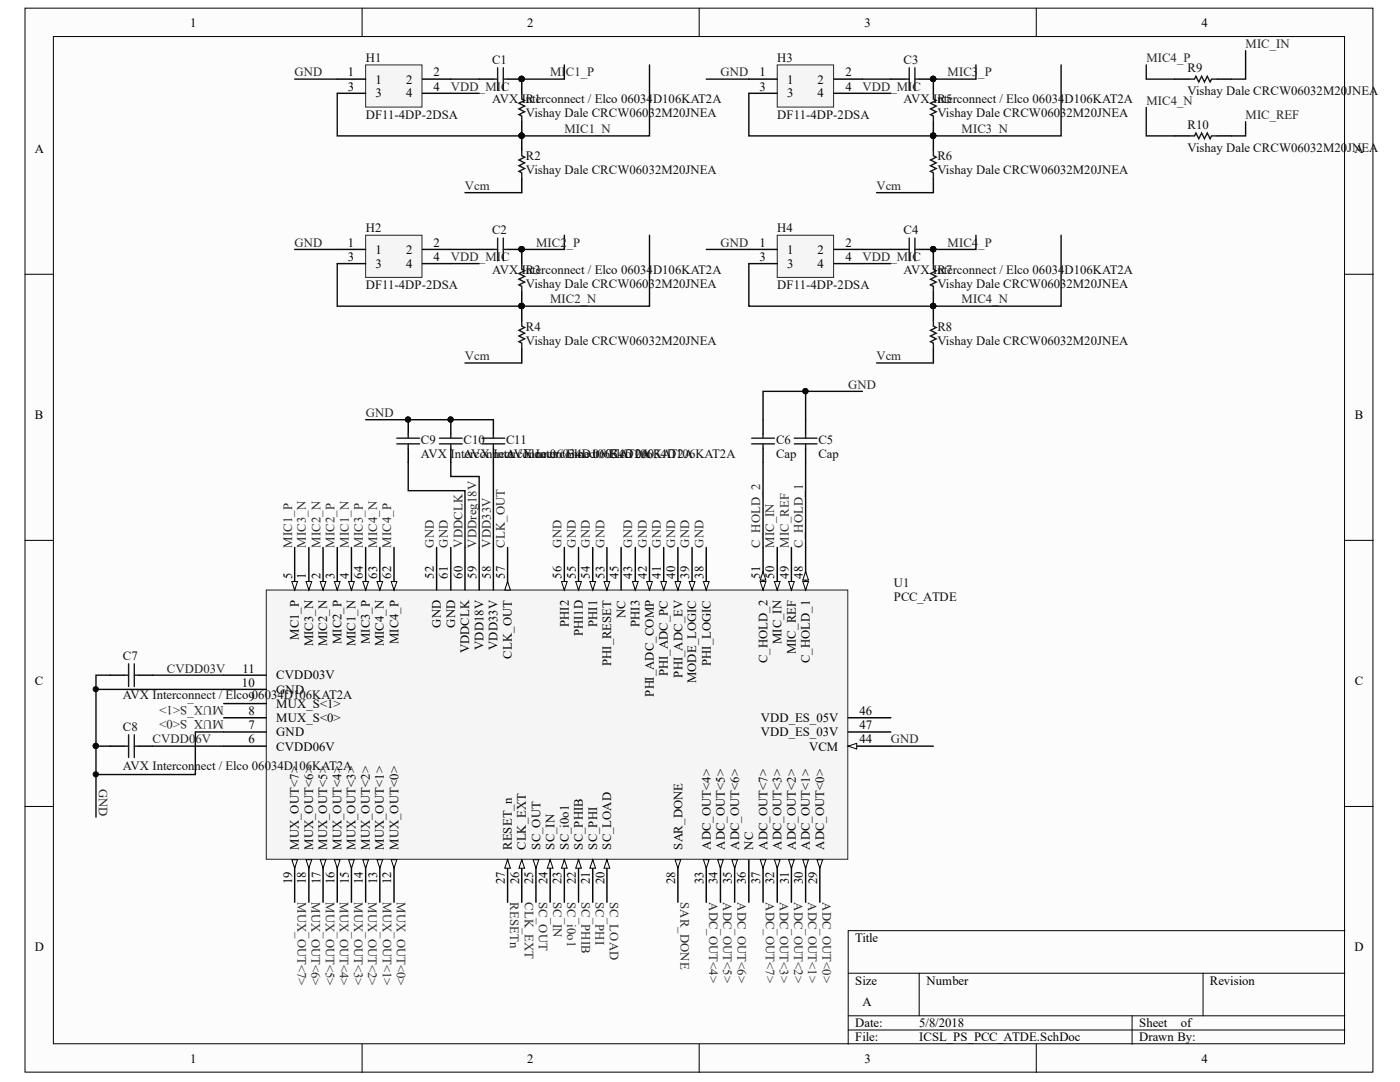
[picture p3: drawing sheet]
<svg xmlns="http://www.w3.org/2000/svg" width="279mm" height="216mm" viewBox="0 0 279 216" stroke-linecap="round" stroke-linejoin="round" font-family="sans-serif">
<defs><g id="words">
<g font-size="2.5">
<text x="38" y="5.3">1</text>
<text x="105.2" y="5.3">2</text>
<text x="172.5" y="5.3">3</text>
<text x="239.8" y="5.3">4</text>
<text x="69.4" y="15.2">1</text>
<text x="74.9" y="16.7">1</text>
<text x="81" y="16.7">2</text>
<text x="86.5" y="15.2">2</text>
<text x="151.6" y="15.2">1</text>
<text x="157.1" y="16.7">1</text>
<text x="163.2" y="16.7">2</text>
<text x="168.7" y="15.2">2</text>
<text x="69.4" y="18.1">3</text>
<text x="74.9" y="19.5">3</text>
<text x="81" y="19.5">4</text>
<text x="86.5" y="18.1">4</text>
<text x="151.6" y="18.1">3</text>
<text x="157.1" y="19.5">3</text>
<text x="163.2" y="19.5">4</text>
<text x="168.7" y="18.1">4</text>
<text x="6.9" y="30.4">A</text>
<text x="270.3" y="30.4">A</text>
<text x="69.4" y="49.2">1</text>
<text x="69.4" y="52">3</text>
<text x="74.9" y="50.7">1</text>
<text x="74.9" y="53.4">3</text>
<text x="81" y="50.7">2</text>
<text x="81" y="53.4">4</text>
<text x="86.5" y="49.2">2</text>
<text x="86.5" y="52">4</text>
<text x="151.6" y="49.2">1</text>
<text x="151.6" y="52">3</text>
<text x="157.1" y="50.7">1</text>
<text x="157.1" y="53.4">3</text>
<text x="163.2" y="50.7">2</text>
<text x="163.2" y="53.4">4</text>
<text x="168.7" y="49.2">2</text>
<text x="168.7" y="52">4</text>
<text x="6.9" y="83.5">B</text>
<text x="270.4" y="83.5">B</text>
<text x="58.3" y="115.5" transform="rotate(-90 58.3 115.5)">5</text>
<text x="61.1" y="115.5" transform="rotate(-90 61.1 115.5)">1</text>
<text x="63.9" y="115.5" transform="rotate(-90 63.9 115.5)">2</text>
<text x="66.7" y="115.5" transform="rotate(-90 66.7 115.5)">3</text>
<text x="69.6" y="115.5" transform="rotate(-90 69.6 115.5)">4</text>
<text x="72.4" y="115.5" transform="rotate(-90 72.4 115.5)">64</text>
<text x="75.3" y="115.5" transform="rotate(-90 75.3 115.5)">63</text>
<text x="78.1" y="115.5" transform="rotate(-90 78.1 115.5)">62</text>
<text x="86.6" y="115.5" transform="rotate(-90 86.6 115.5)">52</text>
<text x="89.4" y="115.5" transform="rotate(-90 89.4 115.5)">61</text>
<text x="92.3" y="115.5" transform="rotate(-90 92.3 115.5)">60</text>
<text x="95.1" y="115.5" transform="rotate(-90 95.1 115.5)">59</text>
<text x="97.9" y="115.5" transform="rotate(-90 97.9 115.5)">58</text>
<text x="100.7" y="115.5" transform="rotate(-90 100.7 115.5)">57</text>
<text x="112.1" y="115.5" transform="rotate(-90 112.1 115.5)">56</text>
<text x="114.9" y="115.5" transform="rotate(-90 114.9 115.5)">55</text>
<text x="117.7" y="115.5" transform="rotate(-90 117.7 115.5)">54</text>
<text x="120.6" y="115.5" transform="rotate(-90 120.6 115.5)">53</text>
<text x="123.4" y="115.5" transform="rotate(-90 123.4 115.5)">45</text>
<text x="126.2" y="115.5" transform="rotate(-90 126.2 115.5)">43</text>
<text x="129.1" y="115.5" transform="rotate(-90 129.1 115.5)">42</text>
<text x="131.9" y="115.5" transform="rotate(-90 131.9 115.5)">41</text>
<text x="134.7" y="115.5" transform="rotate(-90 134.7 115.5)">40</text>
<text x="137.5" y="115.5" transform="rotate(-90 137.5 115.5)">39</text>
<text x="140.4" y="115.5" transform="rotate(-90 140.4 115.5)">38</text>
<text x="151.7" y="115.5" transform="rotate(-90 151.7 115.5)">51</text>
<text x="154.5" y="115.5" transform="rotate(-90 154.5 115.5)">50</text>
<text x="157.4" y="115.5" transform="rotate(-90 157.4 115.5)">49</text>
<text x="160.2" y="115.5" transform="rotate(-90 160.2 115.5)">48</text>
<text x="88" y="125.2" transform="rotate(-90 88 125.2)">GND</text>
<text x="90.8" y="125.2" transform="rotate(-90 90.8 125.2)">GND</text>
<text x="113.5" y="125.2" transform="rotate(-90 113.5 125.2)">PHI2</text>
<text x="119.2" y="125.2" transform="rotate(-90 119.2 125.2)">PHI1</text>
<text x="124.8" y="123.3" transform="rotate(-90 124.8 123.3)">NC</text>
<text x="127.6" y="125.2" transform="rotate(-90 127.6 125.2)">PHI3</text>
<text x="59.6" y="127.7" transform="rotate(-90 59.6 127.7)">MC1_P</text>
<text x="62.5" y="129" transform="rotate(-90 62.5 129)">MIC3_N</text>
<text x="65.3" y="129" transform="rotate(-90 65.3 129)">MIC2_N</text>
<text x="68.2" y="128.5" transform="rotate(-90 68.2 128.5)">MIC2_P</text>
<text x="71" y="129" transform="rotate(-90 71 129)">MIC1_N</text>
<text x="73.8" y="128.5" transform="rotate(-90 73.8 128.5)">MIC3_P</text>
<text x="76.6" y="129" transform="rotate(-90 76.6 129)">MIC4_N</text>
<text x="79.5" y="128.5" transform="rotate(-90 79.5 128.5)">MIC4_P</text>
<text x="93.6" y="130.4" transform="rotate(-90 93.6 130.4)">VDDCLK</text>
<text x="96.5" y="129.6" transform="rotate(-90 96.5 129.6)">VDD18V</text>
<text x="99.3" y="129.6" transform="rotate(-90 99.3 129.6)">VDD33V</text>
<text x="102.2" y="131.4" transform="rotate(-90 102.2 131.4)">CLK_OUT</text>
<text x="116.3" y="126.9" transform="rotate(-90 116.3 126.9)">PHI1D</text>
<text x="156" y="128.5" transform="rotate(-90 156 128.5)">MIC_IN</text>
<text x="158.8" y="130.5" transform="rotate(-90 158.8 130.5)">MIC_REF</text>
<text x="6.9" y="136.6">C</text>
<text x="48.3" y="137">10</text>
<text x="48.4" y="134.2">11</text>
<text x="55.1" y="135.6">CVDD03V</text>
<text x="122" y="132.9" transform="rotate(-90 122 132.9)">PHI_RESET</text>
<text x="133.3" y="135" transform="rotate(-90 133.3 135)">PHI_ADC_PC</text>
<text x="136.2" y="135.2" transform="rotate(-90 136.2 135.2)">PHI_ADC_EV</text>
<text x="139" y="136.3" transform="rotate(-90 139 136.3)">MODE_LOGIC</text>
<text x="141.8" y="132.9" transform="rotate(-90 141.8 132.9)">PHI_LOGIC</text>
<text x="153.2" y="132.3" transform="rotate(-90 153.2 132.3)">C_HOLD_2</text>
<text x="161.6" y="132.3" transform="rotate(-90 161.6 132.3)">C_HOLD_1</text>
<text x="270.4" y="136.6">C</text>
<text x="49.6" y="142.7">8</text>
<text x="55.1" y="141.2">MUX_S&lt;1&gt;</text>
<text x="55.1" y="138.4">GND</text>
<text x="130.5" y="139" transform="rotate(-90 130.5 139)">PHI_ADC_COMP</text>
<text x="171.5" y="142.7">46</text>
<text x="49.6" y="148.3">6</text>
<text x="49.6" y="145.5">7</text>
<text x="55.1" y="149.8">CVDD06V</text>
<text x="55.1" y="146.9">GND</text>
<text x="55.1" y="144.1">MUX_S&lt;0&gt;</text>
<text x="151.8" y="144.1">VDD_ES_05V</text>
<text x="151.8" y="146.9">VDD_ES_03V</text>
<text x="161.5" y="149.8">VCM</text>
<text x="171.5" y="148.3">44</text>
<text x="171.5" y="145.5">47</text>
<text x="59.6" y="169.5" transform="rotate(-90 59.6 169.5)">MUX_OUT&lt;7&gt;</text>
<text x="62.5" y="169.5" transform="rotate(-90 62.5 169.5)">MUX_OUT&lt;6&gt;</text>
<text x="65.3" y="169.5" transform="rotate(-90 65.3 169.5)">MUX_OUT&lt;5&gt;</text>
<text x="68.2" y="169.5" transform="rotate(-90 68.2 169.5)">MUX_OUT&lt;4&gt;</text>
<text x="71" y="169.5" transform="rotate(-90 71 169.5)">MUX_OUT&lt;3&gt;</text>
<text x="73.8" y="169.5" transform="rotate(-90 73.8 169.5)">MUX_OUT&lt;2&gt;</text>
<text x="76.6" y="169.5" transform="rotate(-90 76.6 169.5)">MUX_OUT&lt;1&gt;</text>
<text x="79.5" y="169.5" transform="rotate(-90 79.5 169.5)">MUX_OUT&lt;0&gt;</text>
<text x="102.2" y="169.5" transform="rotate(-90 102.2 169.5)">RESET_n</text>
<text x="105" y="169.5" transform="rotate(-90 105 169.5)">CLK_EXT</text>
<text x="107.8" y="169.5" transform="rotate(-90 107.8 169.5)">SC_OUT</text>
<text x="110.6" y="169.5" transform="rotate(-90 110.6 169.5)">SC_IN</text>
<text x="113.5" y="169.5" transform="rotate(-90 113.5 169.5)">SC_i0o1</text>
<text x="116.3" y="169.5" transform="rotate(-90 116.3 169.5)">SC_PHIB</text>
<text x="119.2" y="169.5" transform="rotate(-90 119.2 169.5)">SC_PHI</text>
<text x="122" y="169.5" transform="rotate(-90 122 169.5)">SC_LOAD</text>
<text x="136.2" y="169.5" transform="rotate(-90 136.2 169.5)">SAR_DONE</text>
<text x="141.8" y="169.5" transform="rotate(-90 141.8 169.5)">ADC_OUT&lt;4&gt;</text>
<text x="144.6" y="169.5" transform="rotate(-90 144.6 169.5)">ADC_OUT&lt;5&gt;</text>
<text x="147.5" y="169.5" transform="rotate(-90 147.5 169.5)">ADC_OUT&lt;6&gt;</text>
<text x="150.3" y="169.5" transform="rotate(-90 150.3 169.5)">NC</text>
<text x="153.2" y="169.5" transform="rotate(-90 153.2 169.5)">ADC_OUT&lt;7&gt;</text>
<text x="156" y="169.5" transform="rotate(-90 156 169.5)">ADC_OUT&lt;3&gt;</text>
<text x="158.8" y="169.5" transform="rotate(-90 158.8 169.5)">ADC_OUT&lt;2&gt;</text>
<text x="161.6" y="169.5" transform="rotate(-90 161.6 169.5)">ADC_OUT&lt;1&gt;</text>
<text x="164.5" y="169.5" transform="rotate(-90 164.5 169.5)">ADC_OUT&lt;0&gt;</text>
<text x="58.3" y="176.4" transform="rotate(-90 58.3 176.4)">19</text>
<text x="61.1" y="176.4" transform="rotate(-90 61.1 176.4)">18</text>
<text x="63.9" y="176.4" transform="rotate(-90 63.9 176.4)">17</text>
<text x="66.7" y="176.4" transform="rotate(-90 66.7 176.4)">16</text>
<text x="69.6" y="176.4" transform="rotate(-90 69.6 176.4)">15</text>
<text x="72.4" y="176.4" transform="rotate(-90 72.4 176.4)">14</text>
<text x="75.3" y="176.4" transform="rotate(-90 75.3 176.4)">13</text>
<text x="78.1" y="176.4" transform="rotate(-90 78.1 176.4)">12</text>
<text x="100.7" y="176.4" transform="rotate(-90 100.7 176.4)">27</text>
<text x="103.6" y="176.4" transform="rotate(-90 103.6 176.4)">26</text>
<text x="106.4" y="176.4" transform="rotate(-90 106.4 176.4)">25</text>
<text x="109.3" y="176.4" transform="rotate(-90 109.3 176.4)">24</text>
<text x="112.1" y="176.4" transform="rotate(-90 112.1 176.4)">23</text>
<text x="114.9" y="176.4" transform="rotate(-90 114.9 176.4)">22</text>
<text x="117.7" y="176.4" transform="rotate(-90 117.7 176.4)">21</text>
<text x="120.6" y="176.4" transform="rotate(-90 120.6 176.4)">20</text>
<text x="134.7" y="176.4" transform="rotate(-90 134.7 176.4)">28</text>
<text x="140.4" y="176.4" transform="rotate(-90 140.4 176.4)">33</text>
<text x="143.2" y="176.4" transform="rotate(-90 143.2 176.4)">34</text>
<text x="146.1" y="176.4" transform="rotate(-90 146.1 176.4)">35</text>
<text x="148.9" y="176.4" transform="rotate(-90 148.9 176.4)">36</text>
<text x="151.7" y="176.4" transform="rotate(-90 151.7 176.4)">37</text>
<text x="154.5" y="176.4" transform="rotate(-90 154.5 176.4)">32</text>
<text x="157.4" y="176.4" transform="rotate(-90 157.4 176.4)">31</text>
<text x="160.2" y="176.4" transform="rotate(-90 160.2 176.4)">30</text>
<text x="163.1" y="176.4" transform="rotate(-90 163.1 176.4)">29</text>
<text x="6.9" y="189.8">D</text>
<text x="170.7" y="188">Title</text>
<text x="270.3" y="189.8">D</text>
<text x="170.7" y="196.5">Size</text>
<text x="184.9" y="196.5">Number</text>
<text x="241.5" y="196.5">Revision</text>
<text x="172.1" y="200.7">A</text>
<text x="170.7" y="205">Date:</text>
<text x="170.7" y="207.8">File:</text>
<text x="183.5" y="205">5/8/2018</text>
<text x="183.5" y="207.8">ICSL_PS_PCC_ATDE.SchDoc</text>
<text x="227.4" y="205">Sheet</text>
<text x="227.4" y="207.8">Drawn By:</text>
<text x="235.7" y="205">of</text>
<text x="38" y="212.1">1</text>
<text x="105.2" y="212.1">2</text>
<text x="172.5" y="212.1">3</text>
<text x="239.8" y="212.1">4</text>
</g>
<g font-size="2.5" fill="#262626">
<text x="248.6" y="9.6">MIC_IN</text>
<text x="58.8" y="15.2">GND</text>
<text x="109.8" y="15.2">MIC1_P</text>
<text x="143.8" y="15.2">GND</text>
<text x="189.1" y="15.2">MIC3_P</text>
<text x="228.8" y="12.4">MIC4_P</text>
<text x="90" y="18.1">VDD_MIC</text>
<text x="172.1" y="18.1">VDD_MIC</text>
<text x="228.8" y="20.9">MIC4_N</text>
<text x="248.6" y="23.8">MIC_REF</text>
<text x="112.7" y="26.6">MIC1_N</text>
<text x="191.9" y="26.6">MIC3_N</text>
<text x="92.8" y="37.9">Vcm</text>
<text x="174.9" y="37.9">Vcm</text>
<text x="58.8" y="49.2">GND</text>
<text x="90" y="52">VDD_MIC</text>
<text x="107" y="49.2">MIC2_P</text>
<text x="143.8" y="49.2">GND</text>
<text x="172.1" y="52">VDD_MIC</text>
<text x="189.1" y="49.2">MIC4_P</text>
<text x="109.8" y="60.5">MIC2_N</text>
<text x="191.9" y="60.5">MIC4_N</text>
<text x="92.8" y="71.9">Vcm</text>
<text x="174.9" y="71.9">Vcm</text>
<text x="169.2" y="77.5">GND</text>
<text x="73" y="83.2">GND</text>
<text x="58.3" y="109.3" transform="rotate(-90 58.3 109.3)">MIC1_P</text>
<text x="61.1" y="109.3" transform="rotate(-90 61.1 109.3)">MIC3_N</text>
<text x="63.9" y="109.3" transform="rotate(-90 63.9 109.3)">MIC2_N</text>
<text x="66.7" y="109.3" transform="rotate(-90 66.7 109.3)">MIC2_P</text>
<text x="69.6" y="109.3" transform="rotate(-90 69.6 109.3)">MIC1_N</text>
<text x="72.4" y="109.3" transform="rotate(-90 72.4 109.3)">MIC3_P</text>
<text x="75.3" y="109.3" transform="rotate(-90 75.3 109.3)">MIC4_N</text>
<text x="78.1" y="109.3" transform="rotate(-90 78.1 109.3)">MIC4_P</text>
<text x="86.6" y="109.3" transform="rotate(-90 86.6 109.3)">GND</text>
<text x="89.4" y="109.3" transform="rotate(-90 89.4 109.3)">GND</text>
<text x="92.3" y="109.3" transform="rotate(-90 92.3 109.3)">VDDCLK</text>
<text x="95.1" y="109.3" transform="rotate(-90 95.1 109.3)">VDDreg18V</text>
<text x="97.9" y="109.3" transform="rotate(-90 97.9 109.3)">VDD33V</text>
<text x="100.7" y="109.3" transform="rotate(-90 100.7 109.3)">CLK_OUT</text>
<text x="112.1" y="109.3" transform="rotate(-90 112.1 109.3)">GND</text>
<text x="114.9" y="109.3" transform="rotate(-90 114.9 109.3)">GND</text>
<text x="117.7" y="109.3" transform="rotate(-90 117.7 109.3)">GND</text>
<text x="120.6" y="109.3" transform="rotate(-90 120.6 109.3)">GND</text>
<text x="126.2" y="109.3" transform="rotate(-90 126.2 109.3)">GND</text>
<text x="129.1" y="109.3" transform="rotate(-90 129.1 109.3)">GND</text>
<text x="131.9" y="109.3" transform="rotate(-90 131.9 109.3)">GND</text>
<text x="134.7" y="109.3" transform="rotate(-90 134.7 109.3)">GND</text>
<text x="137.5" y="109.3" transform="rotate(-90 137.5 109.3)">GND</text>
<text x="140.4" y="109.3" transform="rotate(-90 140.4 109.3)">GND</text>
<text x="151.7" y="109.3" transform="rotate(-90 151.7 109.3)">C_HOLD_2</text>
<text x="154.5" y="109.3" transform="rotate(-90 154.5 109.3)">MIC_IN</text>
<text x="157.4" y="109.3" transform="rotate(-90 157.4 109.3)">MIC_REF</text>
<text x="160.2" y="109.3" transform="rotate(-90 160.2 109.3)">C_HOLD_1</text>
<text x="33.3" y="134.2">CVDD03V</text>
<text x="44.7" y="143.8" transform="rotate(-180 44.7 143.8)">MUX_S&lt;0&gt;</text>
<text x="44.7" y="141" transform="rotate(-180 44.7 141)">MUX_S&lt;1&gt;</text>
<text x="30.4" y="148.3">CVDD06V</text>
<text x="177.8" y="148.3">GND</text>
<text x="19.7" y="157.4" transform="rotate(90 19.7 157.4)">GND</text>
<text x="59.4" y="180" transform="rotate(90 59.4 180)">MUX_OUT&lt;7&gt;</text>
<text x="62.2" y="180" transform="rotate(90 62.2 180)">MUX_OUT&lt;6&gt;</text>
<text x="65" y="180" transform="rotate(90 65 180)">MUX_OUT&lt;5&gt;</text>
<text x="67.8" y="180" transform="rotate(90 67.8 180)">MUX_OUT&lt;4&gt;</text>
<text x="70.7" y="180" transform="rotate(90 70.7 180)">MUX_OUT&lt;3&gt;</text>
<text x="73.5" y="180" transform="rotate(90 73.5 180)">MUX_OUT&lt;2&gt;</text>
<text x="76.4" y="180" transform="rotate(90 76.4 180)">MUX_OUT&lt;1&gt;</text>
<text x="79.2" y="180" transform="rotate(90 79.2 180)">MUX_OUT&lt;0&gt;</text>
<text x="101.8" y="180" transform="rotate(90 101.8 180)">RESETn</text>
<text x="104.7" y="180" transform="rotate(90 104.7 180)">CLK_EXT</text>
<text x="107.5" y="180" transform="rotate(90 107.5 180)">SC_OUT</text>
<text x="110.4" y="180" transform="rotate(90 110.4 180)">SC_IN</text>
<text x="113.2" y="180" transform="rotate(90 113.2 180)">SC_i0o1</text>
<text x="116" y="180" transform="rotate(90 116 180)">SC_PHIB</text>
<text x="118.8" y="180" transform="rotate(90 118.8 180)">SC_PHI</text>
<text x="121.7" y="180" transform="rotate(90 121.7 180)">SC_LOAD</text>
<text x="135.8" y="180" transform="rotate(90 135.8 180)">SAR_DONE</text>
<text x="141.5" y="180" transform="rotate(90 141.5 180)">ADC_OUT&lt;4&gt;</text>
<text x="144.3" y="180" transform="rotate(90 144.3 180)">ADC_OUT&lt;5&gt;</text>
<text x="147.2" y="180" transform="rotate(90 147.2 180)">ADC_OUT&lt;6&gt;</text>
<text x="152.8" y="180" transform="rotate(90 152.8 180)">ADC_OUT&lt;7&gt;</text>
<text x="155.6" y="180" transform="rotate(90 155.6 180)">ADC_OUT&lt;3&gt;</text>
<text x="158.5" y="180" transform="rotate(90 158.5 180)">ADC_OUT&lt;2&gt;</text>
<text x="161.3" y="180" transform="rotate(90 161.3 180)">ADC_OUT&lt;1&gt;</text>
<text x="164.2" y="180" transform="rotate(90 164.2 180)">ADC_OUT&lt;0&gt;</text>
</g>
<g font-size="2.5" fill="#0e0e0e">
<text x="73" y="12.4">H1</text>
<text x="98.2" y="12.7">C1</text>
<text x="155.1" y="12.4">H3</text>
<text x="180.3" y="12.7">C3</text>
<text x="237" y="14.4">R9</text>
<text x="73" y="23.8">DF11-4DP-2DSA</text>
<text x="98.2" y="20.6">AVX Interconnect / Elco 06034D106KAT2A</text>
<text x="105" y="20.6">R1</text>
<text x="105" y="23.4">Vishay Dale CRCW06032M20JNEA</text>
<text x="155.1" y="23.8">DF11-4DP-2DSA</text>
<text x="180.3" y="20.6">AVX Interconnect / Elco 06034D106KAT2A</text>
<text x="187.1" y="20.6">R5</text>
<text x="187.1" y="23.4">Vishay Dale CRCW06032M20JNEA</text>
<text x="237" y="18.9">Vishay Dale CRCW06032M20JNEA</text>
<text x="237" y="25.7">R10</text>
<text x="105" y="32">R2</text>
<text x="105" y="34.8">Vishay Dale CRCW06032M20JNEA</text>
<text x="187.1" y="32">R6</text>
<text x="187.1" y="34.8">Vishay Dale CRCW06032M20JNEA</text>
<text x="237" y="30.3">Vishay Dale CRCW06032M20JNEA</text>
<text x="73" y="46.3">H2</text>
<text x="98.2" y="46.7">C2</text>
<text x="155.1" y="46.3">H4</text>
<text x="180.3" y="46.7">C4</text>
<text x="73" y="57.7">DF11-4DP-2DSA</text>
<text x="98.2" y="54.6">AVX Interconnect / Elco 06034D106KAT2A</text>
<text x="105" y="54.6">R3</text>
<text x="105" y="57.4">Vishay Dale CRCW06032M20JNEA</text>
<text x="155.1" y="57.7">DF11-4DP-2DSA</text>
<text x="180.3" y="54.6">AVX Interconnect / Elco 06034D106KAT2A</text>
<text x="187.1" y="54.6">R7</text>
<text x="187.1" y="57.4">Vishay Dale CRCW06032M20JNEA</text>
<text x="105" y="66">R4</text>
<text x="187.1" y="66">R8</text>
<text x="105" y="68.8">Vishay Dale CRCW06032M20JNEA</text>
<text x="187.1" y="68.8">Vishay Dale CRCW06032M20JNEA</text>
<text x="84" y="88.6">C9</text>
<text x="92.5" y="88.6">C10</text>
<text x="101" y="88.6">C11</text>
<text x="154.9" y="88.6">C6</text>
<text x="163.3" y="88.6">C5</text>
<text x="84" y="91.4">AVX IntAVX IntAVX Intetrc/onnec06034D106KAT2A</text>
<text x="92.7" y="91.4">erconnecetrconnec06034D106KAT2A</text>
<text x="103.1" y="91.4">/ Elco</text>
<text x="113" y="91.4">Elco t / Elco 06034D106KAT2A</text>
<text x="154.9" y="91.4">Cap</text>
<text x="163.3" y="91.4">Cap</text>
<text x="178.4" y="117.2">U1</text>
<text x="178.4" y="120">PCC_ATDE</text>
<text x="24.5" y="131.7">C7</text>
<text x="24.5" y="139.5">AVX Interconnect / Elco906034D106KAT2A</text>
<text x="24.5" y="145.8">C8</text>
<text x="24.5" y="153.7">AVX Interconnect / Elco 06034D106KAT2A</text>
</g>
</g></defs>
<g fill="#fcfcfc" stroke="#000" stroke-width=".2">
<path d="M5 1.6h269v212.3h-269z"/>
<path d="M10.7 7.3h257.6v201h-257.6z"/>
</g>
<g fill="none" stroke="#000" stroke-width=".2">
<path d="M72.3 1.6v5.7M139.5 1.6v5.7M206.8 1.6v5.7M5 54.7h5.7M268.4 54.7h5.7M5 107.8h5.7M268.4 107.8h5.7M5 160.9h5.7M268.4 160.9h5.7M169.3 194.2h99.1M183.4 194.2v8.5M240.1 194.2v8.5"/>
<path d="M268.4 185.7h-99.1v22.7M72.3 208.4v5.6M139.5 208.4v5.6M169.3 202.7h99.1M169.3 205.5h99.1M206.8 208.4v5.6M225.9 202.7v5.7"/>
</g>
<path d="M73 13h11.2v8.4h-11.2z" fill="#f5f5f5" stroke="#262626" stroke-width=".2"/>
<path d="M67.3 15.8h5.7M67.3 18.6h5.7M84.3 15.8h5.7M84.3 18.6h5.7M104.1 15.8v2.8M104.1 24.3v5.6M104.1 35.6v2.8M152.3 83.8v2.8M152.3 89.4v2.8M160.8 83.8v2.8M160.8 89.4v2.8" fill="none" stroke="#000" stroke-width=".28"/>
<path d="M104.1 18.6v1.2l.6 .2-1.1 .6 1.1 .6-1.1 .5 1.1 .6-1.1 .6 .5 .3v1.1M104.1 29.9v1.2l.6 .3-1.1 .5 1.1 .6-1.1 .6 1.1 .5-1.1 .6 .5 .3v1.1M150 87.4h4.5M150 88.6h4.5M152.3 86.6v.8M152.3 88.6v.8M158.5 87.4h4.5M158.5 88.6h4.5M160.8 86.6v.8M160.8 88.6v.8" fill="none" stroke="#1c1c1c" stroke-width=".28"/>
<g fill="#0e0e0e" stroke="#0e0e0e" stroke-width=".2">
<circle cx="104.1" cy="27.1" r=".52"/>
<circle cx="104.1" cy="15.7" r=".52"/>
</g>
<path d="M90 15.8h5.6M112.6 13v2.8h-8.5M129.6 13v14.1h-62.3v-8.5" fill="none" stroke="#0e0e0e" stroke-width=".28"/>
<path d="M73 46.9h11.2v8.4h-11.2z" fill="#f5f5f5" stroke="#262626" stroke-width=".2"/>
<path d="M67.3 49.8h5.7M67.3 52.6h5.7M84.3 49.8h5.7M84.3 52.6h5.7M104.1 49.8v2.8M104.1 58.3v5.6M104.1 69.6v2.8" fill="none" stroke="#000" stroke-width=".28"/>
<g fill="#0e0e0e" stroke="#0e0e0e" stroke-width=".2">
<circle cx="104.1" cy="61.1" r=".52"/>
<circle cx="104.1" cy="49.7" r=".52"/>
</g>
<path d="M104.1 52.6v1.1l.6 .3-1.1 .6 1.1 .6-1.1 .5 1.1 .6-1.1 .6 .5 .2v1.2M104.1 63.9v1.2l.6 .2-1.1 .6 1.1 .6-1.1 .5 1.1 .6-1.1 .6 .5 .3v1.1" fill="none" stroke="#1c1c1c" stroke-width=".28"/>
<path d="M90 49.8h5.6M112.6 46.9v2.9h-8.5M129.6 46.9v14.2h-62.3v-8.5" fill="none" stroke="#0e0e0e" stroke-width=".28"/>
<path d="M155.1 13h11.3v8.4h-11.3z" fill="#f5f5f5" stroke="#262626" stroke-width=".2"/>
<path d="M149.4 15.8h5.7M149.4 18.6h5.7M166.4 15.8h5.7M166.4 18.6h5.7M186.3 15.8v2.8M186.3 24.3v5.6M186.3 35.6v2.8" fill="none" stroke="#000" stroke-width=".28"/>
<g fill="#0e0e0e" stroke="#0e0e0e" stroke-width=".2">
<circle cx="186.2" cy="27.1" r=".52"/>
<circle cx="186.2" cy="15.7" r=".52"/>
</g>
<path d="M186.3 18.6v1.2l.5 .2-1.1 .6 1.1 .6-1.1 .5 1.1 .6-1.1 .6 .6 .3v1.1M186.3 29.9v1.2l.5 .3-1.1 .5 1.1 .6-1.1 .6 1.1 .5-1.1 .6 .6 .3v1.1" fill="none" stroke="#1c1c1c" stroke-width=".28"/>
<path d="M172.1 15.8h5.7M194.8 13v2.8h-8.5M211.8 13v14.1h-62.4v-8.5" fill="none" stroke="#0e0e0e" stroke-width=".28"/>
<path d="M155.1 46.9h11.3v8.4h-11.3z" fill="#f5f5f5" stroke="#262626" stroke-width=".2"/>
<path d="M149.4 49.8h5.7M149.4 52.6h5.7M166.4 49.8h5.7M166.4 52.6h5.7M186.3 49.8v2.8M186.3 58.3v5.6M186.3 69.6v2.8" fill="none" stroke="#000" stroke-width=".28"/>
<g fill="#0e0e0e" stroke="#0e0e0e" stroke-width=".2">
<circle cx="186.2" cy="61.1" r=".52"/>
<circle cx="186.2" cy="49.7" r=".52"/>
</g>
<path d="M186.3 52.6v1.1l.5 .3-1.1 .6 1.1 .6-1.1 .5 1.1 .6-1.1 .6 .6 .2v1.2M186.3 63.9v1.2l.5 .2-1.1 .6 1.1 .6-1.1 .5 1.1 .6-1.1 .6 .6 .3v1.1" fill="none" stroke="#1c1c1c" stroke-width=".28"/>
<g fill="none" stroke="#0e0e0e" stroke-width=".28">
<path d="M58.8 15.8h8.5M90 18.6h5.6M141 15.8h8.4M172.1 18.6h5.7M92.8 38.4h11.3M174.9 38.4h11.4M58.8 49.8h8.5M90 52.6h5.6M141 49.8h8.4M172.1 49.8h5.7M172.1 52.6h5.7M194.8 46.9v2.9h-8.5"/>
<path d="M211.8 46.9v14.2h-62.4v-8.5M92.8 72.4h11.3M174.9 72.4h11.4"/>
</g>
<path d="M53.1 117.7h116.1v53.8h-116.1z" fill="#f5f5f5" stroke="#262626" stroke-width=".2"/>
<path d="M64.5 109.2v8.5" fill="none" stroke="#000" stroke-width=".28"/>
<path d="M63.9 116h1.1l-.5 1.7z" fill="#fcfcfc" stroke="#000" stroke-width=".2"/>
<path d="M67.3 109.2v8.5" fill="none" stroke="#000" stroke-width=".28"/>
<path d="M66.7 116h1.2l-.6 1.7z" fill="#fcfcfc" stroke="#000" stroke-width=".2"/>
<path d="M70.1 109.2v8.5" fill="none" stroke="#000" stroke-width=".28"/>
<path d="M69.6 116h1.1l-.6 1.7z" fill="#fcfcfc" stroke="#000" stroke-width=".2"/>
<path d="M58.8 109.2v8.5" fill="none" stroke="#000" stroke-width=".28"/>
<path d="M58.2 116h1.2l-.6 1.7z" fill="#fcfcfc" stroke="#000" stroke-width=".2"/>
<path d="M61.6 109.2v8.5M44.6 148.9h8.5M44.6 146.1h8.5" fill="none" stroke="#000" stroke-width=".28"/>
<path d="M61.1 116h1.1l-.6 1.7z" fill="#fcfcfc" stroke="#000" stroke-width=".2"/>
<path d="M44.6 137.6h8.5M44.6 134.7h8.5M44.6 143.2h8.5M44.6 140.4h8.5M78.6 171.5v8.5" fill="none" stroke="#000" stroke-width=".28"/>
<path d="M78.1 171.5h1.1l-.6 1.7z" fill="#fcfcfc" stroke="#000" stroke-width=".2"/>
<path d="M75.8 171.5v8.5" fill="none" stroke="#000" stroke-width=".28"/>
<path d="M75.2 171.5h1.2l-.6 1.7z" fill="#fcfcfc" stroke="#000" stroke-width=".2"/>
<path d="M73 171.5v8.5" fill="none" stroke="#000" stroke-width=".28"/>
<path d="M72.4 171.5h1.1l-.5 1.7z" fill="#fcfcfc" stroke="#000" stroke-width=".2"/>
<path d="M70.1 171.5v8.5" fill="none" stroke="#000" stroke-width=".28"/>
<path d="M69.6 171.5h1.1l-.6 1.7z" fill="#fcfcfc" stroke="#000" stroke-width=".2"/>
<path d="M67.3 171.5v8.5" fill="none" stroke="#000" stroke-width=".28"/>
<path d="M66.7 171.5h1.2l-.6 1.7z" fill="#fcfcfc" stroke="#000" stroke-width=".2"/>
<path d="M64.5 171.5v8.5" fill="none" stroke="#000" stroke-width=".28"/>
<path d="M63.9 171.5h1.1l-.5 1.7z" fill="#fcfcfc" stroke="#000" stroke-width=".2"/>
<path d="M61.6 171.5v8.5" fill="none" stroke="#000" stroke-width=".28"/>
<path d="M61.1 171.5h1.1l-.6 1.7z" fill="#fcfcfc" stroke="#000" stroke-width=".2"/>
<path d="M58.8 171.5v8.5" fill="none" stroke="#000" stroke-width=".28"/>
<path d="M58.2 171.5h1.2l-.6 1.7z" fill="#fcfcfc" stroke="#000" stroke-width=".2"/>
<path d="M121.1 171.5v8.5" fill="none" stroke="#000" stroke-width=".28"/>
<path d="M121.1 171.5l.6 1.7h-1.1z" fill="#fcfcfc" stroke="#000" stroke-width=".2"/>
<path d="M118.3 171.5v8.5" fill="none" stroke="#000" stroke-width=".28"/>
<path d="M118.3 171.5l.6 1.7h-1.2z" fill="#fcfcfc" stroke="#000" stroke-width=".2"/>
<path d="M115.5 171.5v8.5" fill="none" stroke="#000" stroke-width=".28"/>
<path d="M115.5 171.5l.5 1.7h-1.1z" fill="#fcfcfc" stroke="#000" stroke-width=".2"/>
<path d="M112.6 171.5v8.5" fill="none" stroke="#000" stroke-width=".28"/>
<path d="M112.6 171.5l.6 1.7h-1.1z" fill="#fcfcfc" stroke="#000" stroke-width=".2"/>
<path d="M109.8 171.5v8.5" fill="none" stroke="#000" stroke-width=".28"/>
<path d="M109.8 171.5l.6 1.7h-1.2z" fill="#fcfcfc" stroke="#000" stroke-width=".2"/>
<path d="M107 171.5v8.5" fill="none" stroke="#000" stroke-width=".28"/>
<path d="M106.4 171.5h1.1l-.5 1.7z" fill="#fcfcfc" stroke="#000" stroke-width=".2"/>
<path d="M104.1 171.5v8.5" fill="none" stroke="#000" stroke-width=".28"/>
<path d="M104.1 171.5l.6 1.7h-1.1z" fill="#fcfcfc" stroke="#000" stroke-width=".2"/>
<path d="M101.3 171.5v8.5" fill="none" stroke="#000" stroke-width=".28"/>
<path d="M101.3 171.5l.6 1.7h-1.2z" fill="#fcfcfc" stroke="#000" stroke-width=".2"/>
<path d="M135.3 171.5v8.5" fill="none" stroke="#000" stroke-width=".28"/>
<path d="M134.7 171.5h1.2l-.6 1.7z" fill="#fcfcfc" stroke="#000" stroke-width=".2"/>
<path d="M163.6 171.5v8.5" fill="none" stroke="#000" stroke-width=".28"/>
<path d="M163 171.5h1.2l-.6 1.7z" fill="#fcfcfc" stroke="#000" stroke-width=".2"/>
<path d="M160.8 171.5v8.5" fill="none" stroke="#000" stroke-width=".28"/>
<path d="M160.2 171.5h1.1l-.5 1.7z" fill="#fcfcfc" stroke="#000" stroke-width=".2"/>
<path d="M157.9 171.5v8.5" fill="none" stroke="#000" stroke-width=".28"/>
<path d="M157.4 171.5h1.1l-.6 1.7z" fill="#fcfcfc" stroke="#000" stroke-width=".2"/>
<path d="M155.1 171.5v8.5" fill="none" stroke="#000" stroke-width=".28"/>
<path d="M154.5 171.5h1.2l-.6 1.7z" fill="#fcfcfc" stroke="#000" stroke-width=".2"/>
<path d="M143.8 171.5v8.5" fill="none" stroke="#000" stroke-width=".28"/>
<path d="M143.2 171.5h1.2l-.6 1.7z" fill="#fcfcfc" stroke="#000" stroke-width=".2"/>
<path d="M141 171.5v8.5" fill="none" stroke="#000" stroke-width=".28"/>
<path d="M140.4 171.5h1.1l-.5 1.7z" fill="#fcfcfc" stroke="#000" stroke-width=".2"/>
<path d="M146.6 171.5v8.5" fill="none" stroke="#000" stroke-width=".28"/>
<path d="M146.1 171.5h1.1l-.6 1.7z" fill="#fcfcfc" stroke="#000" stroke-width=".2"/>
<path d="M149.4 171.5v8.5M152.3 171.5v8.5" fill="none" stroke="#000" stroke-width=".28"/>
<path d="M151.7 171.5h1.1l-.5 1.7z" fill="#fcfcfc" stroke="#000" stroke-width=".2"/>
<path d="M141 109.2v8.5" fill="none" stroke="#000" stroke-width=".28"/>
<path d="M140.4 116h1.1l-.5 1.7z" fill="#fcfcfc" stroke="#000" stroke-width=".2"/>
<path d="M138.1 109.2v8.5" fill="none" stroke="#000" stroke-width=".28"/>
<path d="M137.6 116h1.1l-.6 1.7z" fill="#fcfcfc" stroke="#000" stroke-width=".2"/>
<path d="M135.3 109.2v8.5" fill="none" stroke="#000" stroke-width=".28"/>
<path d="M134.7 116h1.2l-.6 1.7z" fill="#fcfcfc" stroke="#000" stroke-width=".2"/>
<path d="M132.5 109.2v8.5" fill="none" stroke="#000" stroke-width=".28"/>
<path d="M131.9 116h1.1l-.5 1.7z" fill="#fcfcfc" stroke="#000" stroke-width=".2"/>
<path d="M129.6 109.2v8.5" fill="none" stroke="#000" stroke-width=".28"/>
<path d="M129.1 116h1.1l-.6 1.7z" fill="#fcfcfc" stroke="#000" stroke-width=".2"/>
<path d="M126.8 109.2v8.5" fill="none" stroke="#000" stroke-width=".28"/>
<path d="M126.2 116h1.2l-.6 1.7z" fill="#fcfcfc" stroke="#000" stroke-width=".2"/>
<path d="M169.3 148.9h8.5" fill="none" stroke="#000" stroke-width=".28"/>
<path d="M169.3 148.9l1.7-.6v1.2z" fill="#fcfcfc" stroke="#000" stroke-width=".2"/>
<path d="M124 109.2v8.5M160.8 109.2v8.5M169.3 143.2h8.5M169.3 146.1h8.5" fill="none" stroke="#000" stroke-width=".28"/>
<g fill="#fcfcfc" stroke="#000" stroke-width=".2">
<path d="M160.2 116h1.1l-.5 1.7z"/>
<path d="M160.8 114.1l.5 1.7h-1.1z"/>
</g>
<path d="M157.9 109.2v8.5" fill="none" stroke="#000" stroke-width=".28"/>
<path d="M157.4 116h1.1l-.6 1.7z" fill="#fcfcfc" stroke="#000" stroke-width=".2"/>
<path d="M155.1 109.2v8.5" fill="none" stroke="#000" stroke-width=".28"/>
<path d="M154.5 116h1.2l-.6 1.7z" fill="#fcfcfc" stroke="#000" stroke-width=".2"/>
<path d="M152.3 109.2v8.5" fill="none" stroke="#000" stroke-width=".28"/>
<g fill="#fcfcfc" stroke="#000" stroke-width=".2">
<path d="M151.7 116h1.1l-.5 1.7z"/>
<path d="M152.3 114.1l.5 1.7h-1.1z"/>
</g>
<path d="M87.1 109.2v8.5M121.1 109.2v8.5" fill="none" stroke="#000" stroke-width=".28"/>
<path d="M120.6 116h1.1l-.6 1.7z" fill="#fcfcfc" stroke="#000" stroke-width=".2"/>
<path d="M118.3 109.2v8.5" fill="none" stroke="#000" stroke-width=".28"/>
<path d="M117.7 116h1.2l-.6 1.7z" fill="#fcfcfc" stroke="#000" stroke-width=".2"/>
<path d="M115.5 109.2v8.5" fill="none" stroke="#000" stroke-width=".28"/>
<path d="M114.9 116h1.1l-.5 1.7z" fill="#fcfcfc" stroke="#000" stroke-width=".2"/>
<path d="M112.6 109.2v8.5" fill="none" stroke="#000" stroke-width=".28"/>
<path d="M112.1 116h1.1l-.6 1.7z" fill="#fcfcfc" stroke="#000" stroke-width=".2"/>
<path d="M101.3 109.2v8.5" fill="none" stroke="#000" stroke-width=".28"/>
<path d="M101.3 116l.6 1.7h-1.2z" fill="#fcfcfc" stroke="#000" stroke-width=".2"/>
<path d="M78.6 109.2v8.5M90 109.2v8.5M92.8 109.2v8.5M95.6 109.2v8.5M98.5 109.2v8.5" fill="none" stroke="#000" stroke-width=".28"/>
<path d="M78.1 116h1.1l-.6 1.7z" fill="#fcfcfc" stroke="#000" stroke-width=".2"/>
<path d="M75.8 109.2v8.5" fill="none" stroke="#000" stroke-width=".28"/>
<path d="M75.2 116h1.2l-.6 1.7z" fill="#fcfcfc" stroke="#000" stroke-width=".2"/>
<path d="M73 109.2v8.5" fill="none" stroke="#000" stroke-width=".28"/>
<path d="M72.4 116h1.1l-.5 1.7z" fill="#fcfcfc" stroke="#000" stroke-width=".2"/>
<g fill="none" stroke="#0e0e0e" stroke-width=".28">
<path d="M228.8 13v2.8h5.6M248.6 10.1v5.7h-2.8M228.8 21.5v5.6h5.6M248.6 24.3v2.8h-2.8M160.8 78.1h11.3M73 83.8h25.5M81.5 92.2v5.7h11.3v11.3M90 92.2v2.9h5.6v14.1M98.5 92.2v17M152.3 83.8v-5.7h8.5v5.7M152.3 92.2v17M160.8 92.2v17"/>
<path d="M19.2 137.6h25.4M22 134.7h-2.8v14.2h2.8M30.5 134.7h14.1M19.2 148.9v14.1M30.5 148.9h14.1M44.6 146.1h-5.6v8.4h-19.8M177.8 148.9h8.5"/>
</g>
<g fill="#0e0e0e" stroke="#0e0e0e" stroke-width=".2">
<circle cx="160.7" cy="78" r=".52"/>
<circle cx="19.1" cy="148.8" r=".52"/>
<circle cx="19.1" cy="154.5" r=".52"/>
<circle cx="19.1" cy="137.5" r=".52"/>
<circle cx="104.1" cy="15.7" r=".52"/>
<circle cx="104.1" cy="49.7" r=".52"/>
<circle cx="186.2" cy="15.7" r=".52"/>
<circle cx="186.2" cy="49.7" r=".52"/>
<circle cx="81.4" cy="83.7" r=".52"/>
<circle cx="89.9" cy="83.7" r=".52"/>
</g>
<g fill="none" stroke="#000" stroke-width=".28">
<path d="M95.6 15.8h2.9M101.3 15.8h2.8M177.8 15.8h2.8M183.4 15.8h2.9M234.4 15.8h2.9M242.9 15.8h2.9M234.4 27.1h2.9M242.9 27.1h2.9M95.6 49.8h2.9M101.3 49.8h2.8M177.8 49.8h2.8M183.4 49.8h2.9"/>
<path d="M81.5 83.8v2.8M81.5 89.4v2.8M90 83.8v2.8M90 89.4v2.8M98.5 83.8v2.8M98.5 89.4v2.8M22 134.7h2.8M27.7 134.7h2.8M22 148.9h2.8M27.7 148.9h2.8"/>
</g>
<g fill="none" stroke="#1c1c1c" stroke-width=".28">
<path d="M98.5 15.8h.8M99.3 13.5v4.6M100.4 13.5v4.6M100.4 15.8h.9M180.6 15.8h.9M181.5 13.5v4.6M182.6 15.8h.8M182.6 13.5v4.6M237.3 15.8h1.1l.3-.6 .5 1.2 .6-1.2 .6 1.2 .5-1.2 .6 1.2 .3-.6h1.1M237.3 27.1h1.1l.3-.6 .5 1.2 .6-1.2 .6 1.2 .5-1.2 .6 1.2 .3-.6h1.1M98.5 49.8h.8M99.3 47.5v4.5"/>
<path d="M100.4 47.5v4.5M100.4 49.8h.9M180.6 49.8h.9M181.5 47.5v4.5M182.6 49.8h.8M182.6 47.5v4.5M79.2 87.4h4.5M79.2 88.6h4.5M81.5 86.6v.8M81.5 88.6v.8M87.7 87.4h4.5M87.7 88.6h4.5"/>
<path d="M90 86.6v.8M90 88.6v.8M96.2 87.4h4.5M96.2 88.6h4.5M98.5 86.6v.8M98.5 88.6v.8M24.8 134.7h.9M25.7 132.5v4.5M26.8 132.5v4.5M26.8 134.7h.9M24.8 148.9h.9M25.7 146.6v4.6"/>
<path d="M26.8 146.6v4.6M26.8 148.9h.9"/>
</g>
<use href="#words"/>
</svg>
